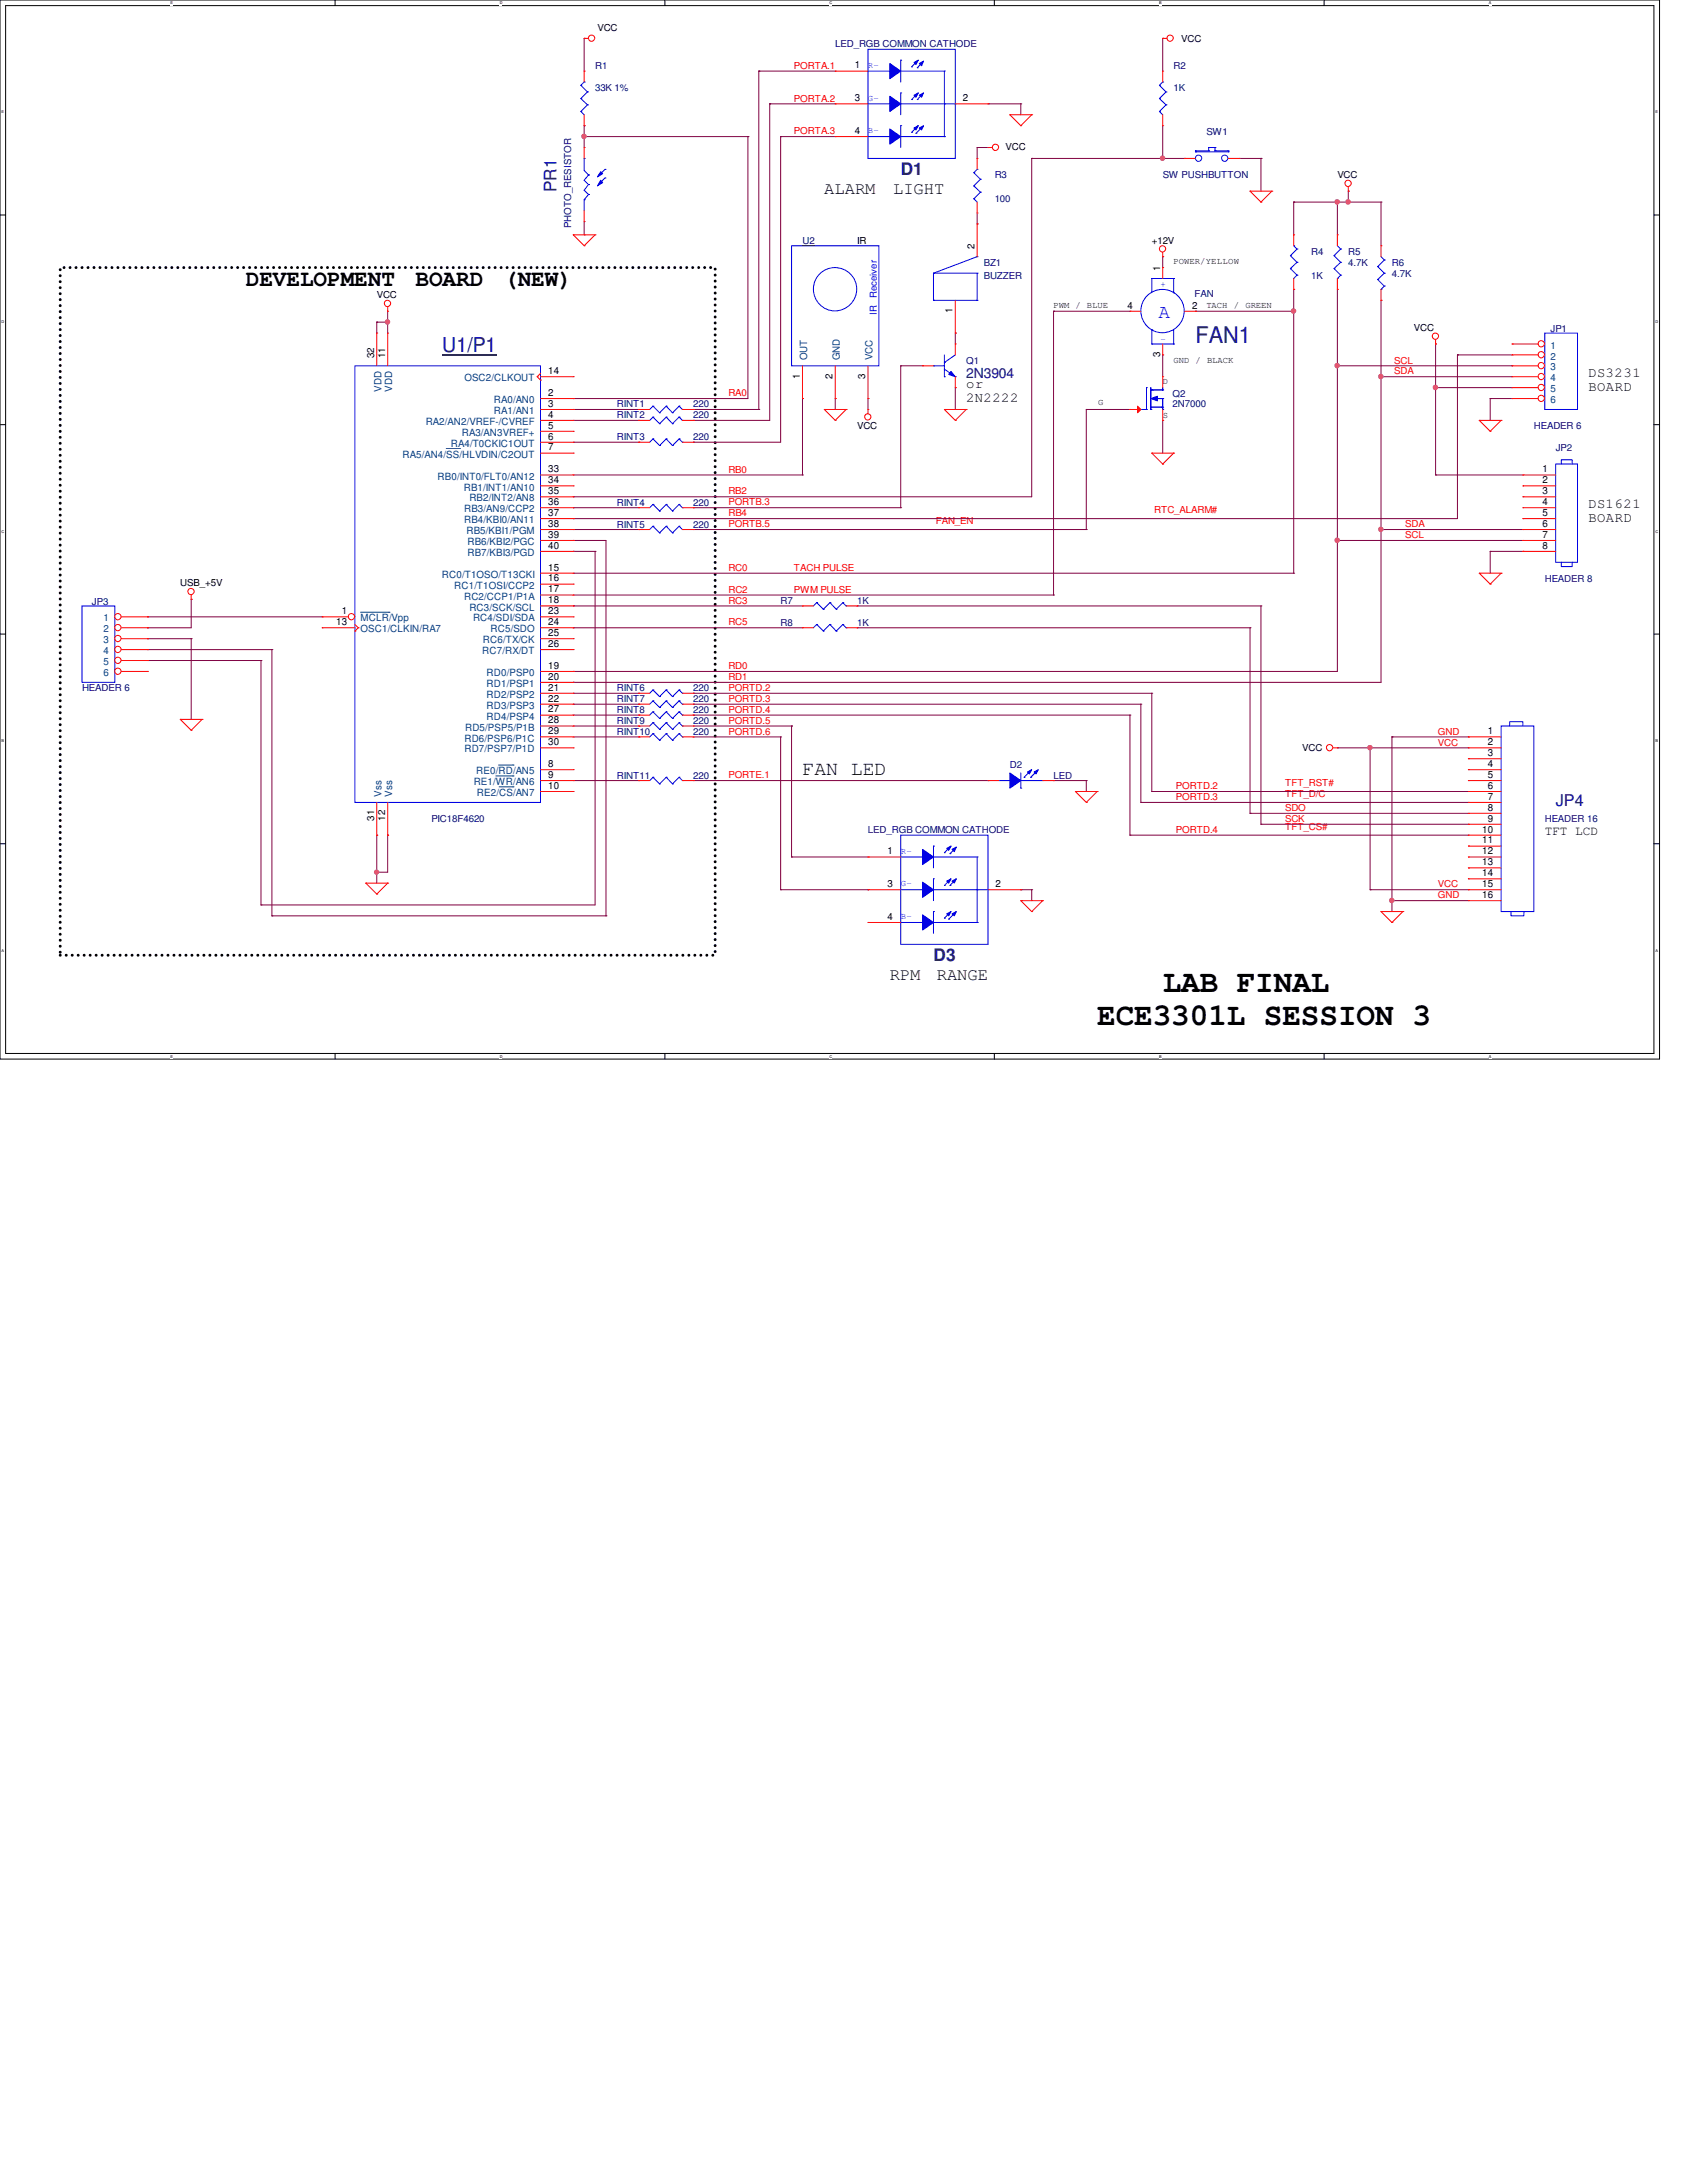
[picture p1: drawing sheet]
<svg xmlns="http://www.w3.org/2000/svg" width="216mm" height="279mm" viewBox="0 0 216 279" stroke-linecap="round" stroke-linejoin="round" font-family="sans-serif">
<defs><g id="words">
<g font-size="4">
<text x="140.4" y="131.2">ECE3301L SESSION 3</text>
<text x="148.8" y="127">LAB FINAL</text>
</g>
<g font-size="2.9">
<text x="31.5" y="36.7">DEVELOPMENT</text>
<text x="53.2" y="36.7">BOARD</text>
<text x="64.5" y="36.7">(NEW)</text>
</g>
<text font-size="2.9" fill="#000080" x="153" y="43.9">FAN1</text>
<text font-size="2.6" fill="#000080" x="56.6" y="45">U1/P1</text>
<text font-size="2.5" fill="#00f" x="148.3" y="40.7">A</text>
<text font-size="2.5" x="102.7" y="99.2">FAN LED</text>
<g font-size="2.2" fill="#000080">
<text x="115.3" y="22.4">D1</text>
<text x="71.2" y="24.6" transform="rotate(-90 71.2 24.6)">PR1</text>
<text x="119.5" y="122.9">D3</text>
</g>
<g font-size="2.2">
<text x="105.5" y="24.9">ALARM</text>
<text x="114.3" y="24.9">LIGHT</text>
<text x="113.9" y="125.5">RPM</text>
<text x="119.9" y="125.5">RANGE</text>
</g>
<text font-size="2.1" fill="#000080" x="199.1" y="103.2">JP4</text>
<g font-size="1.8">
<text x="123.7" y="49.6">or</text>
<text x="123.7" y="51.4">2N2222</text>
<text x="203.3" y="48.2">DS3231</text>
<text x="203.3" y="50">BOARD</text>
<text x="203.3" y="65">DS1621</text>
<text x="203.3" y="66.8">BOARD</text>
</g>
<text font-size="1.8" fill="#000080" x="123.7" y="48.4">2N3904</text>
<text font-size="1.7" x="197.7" y="106.8">TFT LCD</text>
<g font-size="1.3">
<text x="109.4" y="8.8">1</text>
<text x="109.4" y="13">3</text>
<text x="109.4" y="17.1">4</text>
<text x="123.2" y="13">2</text>
<text x="124.7" y="31.9" transform="rotate(-90 124.7 31.9)">2</text>
<text x="148.5" y="34.7" transform="rotate(-90 148.5 34.7)">1</text>
<text x="121.9" y="40.1" transform="rotate(-90 121.9 40.1)">1</text>
<text x="144.3" y="39.5">4</text>
<text x="152.6" y="39.5">2</text>
<text x="47.9" y="45.8" transform="rotate(-90 47.9 45.8)">32</text>
<text x="49.3" y="45.8" transform="rotate(-90 49.3 45.8)">11</text>
<text x="70.1" y="47.9">14</text>
<text x="148.5" y="45.7" transform="rotate(-90 148.5 45.7)">3</text>
<text x="70.1" y="50.7">2</text>
<text x="70.1" y="52.1">3</text>
<text x="70.1" y="53.5">4</text>
<text x="102.4" y="48.5" transform="rotate(-90 102.4 48.5)">1</text>
<text x="106.6" y="48.5" transform="rotate(-90 106.6 48.5)">2</text>
<text x="110.7" y="48.5" transform="rotate(-90 110.7 48.5)">3</text>
<text x="70.1" y="54.9">5</text>
<text x="70.1" y="56.3">6</text>
<text x="70.1" y="57.7">7</text>
<text x="70.1" y="60.5">33</text>
<text x="70.1" y="61.8">34</text>
<text x="70.1" y="63.2">35</text>
<text x="70.1" y="64.6">36</text>
<text x="197.4" y="60.5">1</text>
<text x="197.4" y="61.8">2</text>
<text x="197.4" y="63.2">3</text>
<text x="197.4" y="64.6">4</text>
<text x="70.1" y="66">37</text>
<text x="70.1" y="67.4">38</text>
<text x="70.1" y="68.8">39</text>
<text x="70.1" y="70.2">40</text>
<text x="197.4" y="66">5</text>
<text x="197.4" y="67.4">6</text>
<text x="197.4" y="68.8">7</text>
<text x="197.4" y="70.2">8</text>
<text x="70.1" y="77.2">18</text>
<text x="70.1" y="75.8">17</text>
<text x="70.1" y="74.4">16</text>
<text x="70.1" y="73">15</text>
<text x="43" y="80">13</text>
<text x="43.7" y="78.6">1</text>
<text x="70.1" y="82.8">26</text>
<text x="70.1" y="81.4">25</text>
<text x="70.1" y="80">24</text>
<text x="70.1" y="78.6">23</text>
<text x="70.1" y="85.6">19</text>
<text x="70.1" y="87">20</text>
<text x="70.1" y="88.4">21</text>
<text x="70.1" y="89.8">22</text>
<text x="70.1" y="91.2">27</text>
<text x="70.1" y="92.6">28</text>
<text x="70.1" y="94">29</text>
<text x="70.1" y="95.4">30</text>
<text x="190.4" y="94">1</text>
<text x="190.4" y="95.4">2</text>
<text x="70.1" y="98.2">8</text>
<text x="70.1" y="99.6">9</text>
<text x="70.1" y="101">10</text>
<text x="190.4" y="96.8">3</text>
<text x="190.4" y="98.2">4</text>
<text x="190.4" y="99.6">5</text>
<text x="190.4" y="101">6</text>
<text x="47.9" y="105" transform="rotate(-90 47.9 105)">31</text>
<text x="49.3" y="105" transform="rotate(-90 49.3 105)">12</text>
<text x="189.7" y="106.6">10</text>
<text x="189.7" y="108">11</text>
<text x="190.4" y="102.4">7</text>
<text x="190.4" y="103.8">8</text>
<text x="190.4" y="105.2">9</text>
<text x="113.6" y="109.3">1</text>
<text x="113.6" y="113.5">3</text>
<text x="127.4" y="113.5">2</text>
<text x="189.7" y="109.3">12</text>
<text x="189.7" y="110.7">13</text>
<text x="189.7" y="112.1">14</text>
<text x="189.7" y="113.5">15</text>
<text x="113.6" y="117.7">4</text>
<text x="189.7" y="114.9">16</text>
</g>
<g font-size="1.3" fill="#004080">
<text x="103.3" y="46.1" transform="rotate(-90 103.3 46.1)">OUT</text>
<text x="107.5" y="46.1" transform="rotate(-90 107.5 46.1)">GND</text>
<text x="111.7" y="46.1" transform="rotate(-90 111.7 46.1)">VCC</text>
<text x="198.4" y="44.6">1</text>
<text x="198.4" y="46">2</text>
<text x="198.4" y="47.4">3</text>
<text x="48.8" y="50.2" transform="rotate(-90 48.8 50.2)">VDD</text>
<text x="50.2" y="50.2" transform="rotate(-90 50.2 50.2)">VDD</text>
<text x="59.4" y="48.8">OSC2/CLKOUT</text>
<text x="63.2" y="51.6">RA0/AN0</text>
<text x="63.2" y="53">RA1/AN1</text>
<text x="198.4" y="48.8">4</text>
<text x="198.4" y="50.2">5</text>
<text x="198.4" y="51.6">6</text>
<text x="51.5" y="58.6">RA5/AN4/SS/HLVDIN/C2OUT</text>
<text x="54.5" y="54.4">RA2/AN2/VREF-/CVREF</text>
<text x="57.7" y="57.2">RA4/T0CKIC1OUT</text>
<text x="59.1" y="55.8">RA3/AN3VREF+</text>
<text x="56" y="61.4">RB0/INT0/FLT0/AN12</text>
<text x="59.4" y="62.8">RB1/INT1/AN10</text>
<text x="59.4" y="65.6">RB3/AN9/CCP2</text>
<text x="60.1" y="64.2">RB2/INT2/AN8</text>
<text x="59.4" y="67">RB4/KBI0/AN11</text>
<text x="59.7" y="68.4">RB5/KBI1/PGM</text>
<text x="59.8" y="69.8">RB6/KBI2/PGC</text>
<text x="59.8" y="71.2">RB7/KBI3/PGD</text>
<text x="56.6" y="74">RC0/T1OSO/T13CKI</text>
<text x="58.1" y="75.4">RC1/T1OSI/CCP2</text>
<text x="59.4" y="76.8">RC2/CCP1/P1A</text>
<text x="13.3" y="79.5">1</text>
<text x="13.3" y="80.9">2</text>
<text x="13.3" y="82.3">3</text>
<text x="13.3" y="83.7">4</text>
<text x="46.1" y="79.5">MCLR/Vpp</text>
<text x="46.1" y="80.9">OSC1/CLKIN/RA7</text>
<text x="60.1" y="78.1">RC3/SCK/SCL</text>
<text x="60.5" y="79.5">RC4/SDI/SDA</text>
<text x="61.7" y="83.7">RC7/RX/DT</text>
<text x="61.8" y="82.3">RC6/TX/CK</text>
<text x="62.8" y="80.9">RC5/SDO</text>
<text x="13.3" y="85.1">5</text>
<text x="13.3" y="86.5">6</text>
<text x="62.3" y="86.5">RD0/PSP0</text>
<text x="62.3" y="87.9">RD1/PSP1</text>
<text x="62.3" y="89.3">RD2/PSP2</text>
<text x="59.4" y="94.9">RD6/PSP6/P1C</text>
<text x="59.5" y="93.5">RD5/PSP5/P1B</text>
<text x="62.3" y="90.7">RD3/PSP3</text>
<text x="62.3" y="92.1">RD4/PSP4</text>
<text x="48.8" y="102" transform="rotate(-90 48.8 102)">Vss</text>
<text x="50.2" y="102" transform="rotate(-90 50.2 102)">Vss</text>
<text x="59.4" y="96.3">RD7/PSP7/P1D</text>
<text x="60.6" y="100.5">RE1/WR/AN6</text>
<text x="61" y="99.1">RE0/RD/AN5</text>
<text x="61" y="101.9">RE2/CS/AN7</text>
</g>
<g font-size="1.2">
<text x="76.5" y="4">VCC</text>
<text x="151.2" y="5.4">VCC</text>
<text x="128.7" y="19.2">VCC</text>
<text x="171.2" y="22.8">VCC</text>
<text x="109.7" y="31.2">IR</text>
<text x="147.4" y="31.2">+12V</text>
<text x="48.2" y="38.2">VCC</text>
<text x="180.9" y="42.4">VCC</text>
<text x="109.7" y="54.9">VCC</text>
<text x="23.1" y="75.1">USB_+5V</text>
<text x="166.7" y="96.2">VCC</text>
</g>
<g font-size="1.2" fill="#000080">
<text x="76.2" y="8.8">R1</text>
<text x="76.2" y="11.6">33K 1%</text>
<text x="106.9" y="6.1">LED_RGB COMMON CATHODE</text>
<text x="150.2" y="8.8">R2</text>
<text x="150.2" y="11.6">1K</text>
<text x="154.4" y="17.2">SW1</text>
<text x="127.3" y="22.8">R3</text>
<text x="148.8" y="22.8">SW PUSHBUTTON</text>
<text x="73.1" y="29.2" transform="rotate(-90 73.1 29.2)">PHOTO_RESISTOR</text>
<text x="127.3" y="25.9">100</text>
<text x="102.7" y="31.2">U2</text>
<text x="125.9" y="34">BZ1</text>
<text x="125.9" y="35.7">BUZZER</text>
<text x="167.8" y="32.6">R4</text>
<text x="167.8" y="35.7">1K</text>
<text x="172.6" y="32.6">R5</text>
<text x="172.6" y="34">4.7K</text>
<text x="178.1" y="34">R6</text>
<text x="178.1" y="35.4">4.7K</text>
<text x="152.9" y="38.1">FAN</text>
<text x="123.7" y="46.6">Q1</text>
<text x="198.4" y="42.5">JP1</text>
<text x="79" y="53.6">RINT2</text>
<text x="79" y="52.2">RINT1</text>
<text x="88.7" y="53.6">220</text>
<text x="88.7" y="52.2">220</text>
<text x="150.1" y="50.8">Q2</text>
<text x="150.1" y="52">2N7000</text>
<text x="79" y="56.3">RINT3</text>
<text x="88.7" y="56.3">220</text>
<text x="196.3" y="54.9">HEADER 6</text>
<text x="199.1" y="57.7">JP2</text>
<text x="79" y="64.7">RINT4</text>
<text x="88.7" y="64.7">220</text>
<text x="79" y="67.5">RINT5</text>
<text x="88.7" y="67.5">220</text>
<text x="11.8" y="77.4">JP3</text>
<text x="99.9" y="77.3">R7</text>
<text x="109.7" y="77.3">1K</text>
<text x="197.7" y="74.5">HEADER 8</text>
<text x="99.9" y="80.1">R8</text>
<text x="109.7" y="80.1">1K</text>
<text x="10.5" y="88.5">HEADER 6</text>
<text x="79" y="89.9">RINT7</text>
<text x="79" y="88.5">RINT6</text>
<text x="88.7" y="89.9">220</text>
<text x="88.7" y="88.5">220</text>
<text x="79" y="91.3">RINT8</text>
<text x="79" y="92.7">RINT9</text>
<text x="79" y="94.1">RINT10</text>
<text x="88.7" y="91.3">220</text>
<text x="88.7" y="92.7">220</text>
<text x="88.7" y="94.1">220</text>
<text x="79" y="99.7">RINT11</text>
<text x="88.7" y="99.7">220</text>
<text x="129.2" y="98.3">D2</text>
<text x="134.8" y="99.7">LED</text>
<text x="55.2" y="105.2">PIC18F4620</text>
<text x="111.1" y="106.6">LED_RGB COMMON CATHODE</text>
<text x="197.7" y="105.2">HEADER 16</text>
</g>
<g font-size="1.2" fill="#f00">
<text x="101.6" y="8.8">PORTA.1</text>
<text x="101.6" y="13">PORTA.2</text>
<text x="101.6" y="17.2">PORTA.3</text>
<text x="178.4" y="47.9">SDA</text>
<text x="178.4" y="46.5">SCL</text>
<text x="93.2" y="50.7">RA0</text>
<text x="93.2" y="64.7">PORTB.3</text>
<text x="93.2" y="60.5">RB0</text>
<text x="93.2" y="63.3">RB2</text>
<text x="147.7" y="65.7">RTC_ALARM#</text>
<text x="93.2" y="67.5">PORTB.5</text>
<text x="93.2" y="66.1">RB4</text>
<text x="119.8" y="67.1">FAN_EN</text>
<text x="179.8" y="68.9">SCL</text>
<text x="179.8" y="67.5">SDA</text>
<text x="93.2" y="77.3">RC3</text>
<text x="93.2" y="73.1">RC0</text>
<text x="93.2" y="75.9">RC2</text>
<text x="101.6" y="73.1">TACH PULSE</text>
<text x="101.6" y="75.9">PWM PULSE</text>
<text x="93.2" y="80.1">RC5</text>
<text x="93.2" y="88.4">PORTD.2</text>
<text x="93.2" y="89.8">PORTD.3</text>
<text x="93.2" y="85.6">RD0</text>
<text x="93.2" y="87">RD1</text>
<text x="93.2" y="91.2">PORTD.4</text>
<text x="93.2" y="92.6">PORTD.5</text>
<text x="93.2" y="94">PORTD.6</text>
<text x="184" y="95.4">VCC</text>
<text x="184" y="94">GND</text>
<text x="93.2" y="99.6">PORTE.1</text>
<text x="150.5" y="101">PORTD.2</text>
<text x="164.5" y="102">TFT_D/C</text>
<text x="164.5" y="100.6">TFT_RST#</text>
<text x="150.5" y="102.4">PORTD.3</text>
<text x="150.5" y="106.6">PORTD.4</text>
<text x="164.5" y="106.2">TFT_CS#</text>
<text x="164.5" y="103.8">SDO</text>
<text x="164.5" y="105.2">SCK</text>
<text x="184" y="113.6">VCC</text>
<text x="184" y="115">GND</text>
</g>
<g font-size="1.2" fill="#00f">
<text x="112.2" y="40.3" transform="rotate(-90 112.2 40.3)">IR</text>
<text x="112.2" y="38.1" transform="rotate(-90 112.2 38.1)">Receiver</text>
</g>
<g font-size="1.1" fill="#00f">
<text x="111.1" y="8.7">R-</text>
<text x="111.1" y="12.9">G-</text>
<text x="111.1" y="17.1">B-</text>
<text x="148.5" y="36.7">+</text>
<text x="148.5" y="43.7">-</text>
<text x="115.3" y="109.3">R-</text>
<text x="115.3" y="113.5">G-</text>
<text x="115.3" y="117.6">B-</text>
</g>
<g font-size="1.1">
<text x="150.2" y="33.8">POWER/YELLOW</text>
<text x="134.8" y="39.4">PWM / BLUE</text>
<text x="154.4" y="39.4">TACH / GREEN</text>
<text x="150.2" y="46.4">GND / BLACK</text>
<text x="140.5" y="51.9">G</text>
<text x="148.8" y="49.2">D</text>
<text x="148.8" y="53.5">S</text>
</g>
<g font-size=".5">
<text x="21.8" y=".6">E</text>
<text x="64" y=".6">D</text>
<text x="106.2" y=".6">C</text>
<text x="148.3" y=".6">B</text>
<text x="190.5" y=".6">A</text>
<text x=".2" y="14.5">E</text>
<text x="211.9" y="14.5">E</text>
<text x=".2" y="41.3">D</text>
<text x="211.9" y="41.3">D</text>
<text x=".2" y="68.2">C</text>
<text x="211.9" y="68.2">C</text>
<text x=".2" y="95">B</text>
<text x="211.9" y="95">B</text>
<text x=".2" y="121.8">A</text>
<text x="211.9" y="121.8">A</text>
<text x="21.8" y="135.4">E</text>
<text x="64" y="135.4">D</text>
<text x="106.2" y="135.4">C</text>
<text x="148.3" y="135.4">B</text>
<text x="190.5" y="135.4">A</text>
</g>
</g></defs>
<path d="M0 0h212.4v135.6h-212.4zM.7 .7h211v134.1h-211z" fill="none" stroke="#000" stroke-width=".13"/>
<g fill="#fff">
<path d="M21.8 .1h.3v.6h-.3z"/>
<path d="M21.8 135h.3v.5h-.3z"/>
</g>
<path d="M42.9 0v.7M42.9 134.8v.8" fill="none" stroke="#000" stroke-width=".13"/>
<g fill="#fff">
<path d="M64 .1h.3v.6h-.3z"/>
<path d="M64 135h.3v.5h-.3z"/>
</g>
<path d="M85.1 0v.7M85.1 134.8v.8" fill="none" stroke="#000" stroke-width=".13"/>
<g fill="#fff">
<path d="M106.2 .1h.3v.6h-.3z"/>
<path d="M106.2 135h.3v.5h-.3z"/>
</g>
<path d="M127.3 0v.7M127.3 134.8v.8" fill="none" stroke="#000" stroke-width=".13"/>
<g fill="#fff">
<path d="M148.3 .1h.3v.6h-.3z"/>
<path d="M148.3 135h.3v.5h-.3z"/>
</g>
<path d="M169.5 0v.7M169.5 134.8v.8" fill="none" stroke="#000" stroke-width=".13"/>
<g fill="#fff">
<path d="M190.5 .1h.3v.6h-.3z"/>
<path d="M190.5 135h.3v.5h-.3z"/>
<path d="M.2 14.1h.3v.5h-.3z"/>
<path d="M211.9 14.1h.3v.5h-.3z"/>
<path d="M.2 40.9h.3v.5h-.3z"/>
<path d="M211.9 40.9h.3v.5h-.3z"/>
</g>
<path d="M0 27.5h.7M211.7 27.5h.7" fill="none" stroke="#000" stroke-width=".13"/>
<g fill="#fff">
<path d="M.2 67.7h.3v.6h-.3z"/>
<path d="M211.9 67.7h.3v.6h-.3z"/>
</g>
<path d="M0 54.4h.7M211.7 54.4h.7" fill="none" stroke="#000" stroke-width=".13"/>
<g fill="#fff">
<path d="M.2 94.5h.3v.6h-.3z"/>
<path d="M211.9 94.5h.3v.6h-.3z"/>
</g>
<path d="M0 81.2h.7M211.7 81.2h.7" fill="none" stroke="#000" stroke-width=".13"/>
<g fill="#fff">
<path d="M.2 121.4h.3v.5h-.3z"/>
<path d="M211.9 121.4h.3v.5h-.3z"/>
</g>
<path d="M0 108h.7M211.7 108h.7" fill="none" stroke="#000" stroke-width=".13"/>
<path d="M7.7 34.2h83.8v88.1h-83.8z" fill="none" stroke="#000" stroke-width=".38" stroke-dasharray="0 .8"/>
<path d="M171.2 46.8h.1M171.2 46.8v22.4M190.7 70.6h.1M190.7 70.6h4.2M190.7 70.6v2.8M194.9 70.6h.1" fill="none" stroke="#800040" stroke-width=".13"/>
<circle cx="171.1" cy="69.1" r=".29" fill="#f0f"/>
<circle cx="171.1" cy="69.1" r=".29" fill="none" stroke="#f0f" stroke-width=".13"/>
<circle cx="171.1" cy="46.8" r=".29" fill="#f0f"/>
<circle cx="171.1" cy="46.8" r=".29" fill="none" stroke="#f0f" stroke-width=".13"/>
<path d="M176.7 48.2h.1M176.7 48.2v19.6M176.7 48.2h16.8M190.7 51h.1M190.7 51v2.8M190.7 51h2.8M171.2 69.2h.1M171.2 69.2h23.7" fill="none" stroke="#800040" stroke-width=".13"/>
<circle cx="176.7" cy="48.2" r=".29" fill="#f0f"/>
<circle cx="176.7" cy="48.2" r=".29" fill="none" stroke="#f0f" stroke-width=".13"/>
<path d="M183.7 49.6h.1M183.7 49.6h9.8" fill="none" stroke="#800040" stroke-width=".13"/>
<circle cx="183.7" cy="49.6" r=".29" fill="#f0f"/>
<circle cx="183.7" cy="49.6" r=".29" fill="none" stroke="#f0f" stroke-width=".13"/>
<g fill="none" stroke="#800040" stroke-width=".13">
<path d="M49.6 39.8v1.4M171.2 25.9h.1M171.2 37h.1M171.2 25.9v4.2M171.2 37v9.8M171.2 25.9h1.4M176.7 25.9h.1M176.7 38.4h.1M176.7 25.9v5.6M176.7 38.4v9.8M49.6 41.2h.1M102.7 51h.1"/>
<path d="M102.7 51v9.8M106.9 51h.1M106.9 51v1.4M111.1 51h.1M111.1 51v1.4M171.2 46.8h.1M171.2 46.8h22.3M183.7 49.6h.1M183.7 44h.1M183.7 44v16.8M176.7 67.8h.1M176.7 67.8h18.2"/>
<path d="M183.7 60.8h.1M183.7 60.8h11.2"/>
</g>
<circle cx="49.6" cy="41.2" r=".29" fill="#f0f"/>
<circle cx="49.6" cy="41.2" r=".29" fill="none" stroke="#f0f" stroke-width=".13"/>
<g fill="none" stroke="#800040" stroke-width=".13">
<path d="M130.6 13.3h.1M130.6 13.3v1.4M73.4 77.6h.1M73.4 77.6h29.3M73.4 80.3h.1M73.4 80.3h29.3M88.7 99.9h37.7M126.4 99.9h.1M171.2 95.7h.1M171.2 95.7h16.7M175.3 95.7h.1M175.3 95.7v18.2"/>
<path d="M144.6 106.9h.1M144.6 106.9h43.3M146 102.7h.1M146 102.7h41.9M147.4 101.3h.1M147.4 101.3h40.5M175.3 113.9h.1M175.3 113.9h12.6M178.1 115.3h.1M178.1 115.3h9.8"/>
</g>
<circle cx="175.3" cy="95.7" r=".29" fill="#f0f"/>
<circle cx="175.3" cy="95.7" r=".29" fill="none" stroke="#f0f" stroke-width=".13"/>
<path d="M178.1 94.3h.1M178.1 94.3h9.8M178.1 94.3v21" fill="none" stroke="#800040" stroke-width=".13"/>
<circle cx="178.1" cy="115.2" r=".29" fill="#f0f"/>
<circle cx="178.1" cy="115.2" r=".29" fill="none" stroke="#f0f" stroke-width=".13"/>
<g fill="none" stroke="#800040" stroke-width=".13">
<path d="M97.1 9.1h.1M97.1 9.1v43.3M98.5 13.3h.1M98.5 13.3h8.4M98.5 13.3v40.5h-9.8M99.9 17.5h.1M99.9 17.5v39.1h-11.2M99.9 17.5h7M126.4 13.3h.1M126.4 13.3h4.2M73.4 52.4h.1M73.4 52.4h8.3"/>
<path d="M73.4 53.8h8.3M73.4 56.6h8.3M81.7 53.8h.1M81.7 56.6h.1M88.7 53.8h.1M88.7 56.6h.1M88.7 52.4h8.4M97.1 52.4h.1M115.3 46.8h.1M115.3 46.8h2.8M109.7 77.6h.1M109.7 77.6h51.7"/>
<path d="M161.4 77.6h.1M161.4 77.6v27.9M171.2 69.2h.1M171.2 69.2v16.7h-97.8M176.7 67.8h.1M176.7 67.8v19.5M73.4 85.9h.1M73.4 88.7h8.3M73.4 90.1h8.3M73.4 91.5h8.3M73.4 99.9h8.3M81.7 88.7h.1"/>
<path d="M81.7 90.1h.1M81.7 91.5h.1M81.7 99.9h.1M88.7 88.7h.1M88.7 90.1h.1M88.7 91.5h.1M88.7 88.7h58.7M88.7 90.1h57.3M88.7 91.5h55.9M109.7 80.3h.1M109.7 80.3h50.3M134.8 99.9h.1"/>
<path d="M134.8 99.9h4.2M139 99.9h.1M139 99.9v1.4M144.6 91.5h.1M144.6 91.5v15.4M146 90.1h.1M146 90.1v12.6M147.4 88.7h.1M147.4 88.7v12.6M160 80.3h.1M160 80.3v23.8M160 104.1h.1"/>
<path d="M160 104.1h27.9M161.4 105.5h.1M161.4 105.5h26.5M178.1 115.3h.1M178.1 115.3v1.4"/>
</g>
<circle cx="176.7" cy="67.7" r=".29" fill="#f0f"/>
<circle cx="176.7" cy="67.7" r=".29" fill="none" stroke="#f0f" stroke-width=".13"/>
<g fill="none" stroke="#800040" stroke-width=".13">
<path d="M97.1 9.1h.1M97.1 9.1h9.8M125.1 18.9h.1M125.1 18.9v1.4M125.1 18.9h1.3M126.4 18.9h.1M148.8 32.9h.1M148.8 32.9v1.3M153 39.8h.1M153 39.8h12.6M165.6 39.8h.1M165.6 39.8v33.6"/>
<path d="M115.3 46.8v18.2M122.3 42.6h.1M122.3 49.6h.1M122.3 42.6v1.4M122.3 49.6v2.8M148.8 45.4h.1M148.8 45.4v2.8M88.7 65h.1M88.7 65h26.6M115.3 65h.1M73.4 87.3h.1M73.4 87.3h103.3"/>
</g>
<circle cx="165.5" cy="39.8" r=".29" fill="#f0f"/>
<circle cx="165.5" cy="39.8" r=".29" fill="none" stroke="#f0f" stroke-width=".13"/>
<path d="M165.6 37h.1M165.6 25.9h.1M165.6 25.9v4.2M165.6 37v2.8M165.6 25.9h5.6" fill="none" stroke="#800040" stroke-width=".13"/>
<circle cx="171.1" cy="25.8" r=".29" fill="#f0f"/>
<circle cx="171.1" cy="25.8" r=".29" fill="none" stroke="#f0f" stroke-width=".13"/>
<g fill="none" stroke="#800040" stroke-width=".13">
<path d="M125.1 28.7h.1M125.1 27.3v1.4M134.8 39.8h.1M134.8 39.8v36.4M134.8 39.8h9.8M139 52.4h.1M139 52.4h5.6M139 52.4v15.4M18.9 79h.1M18.9 79h22.3M24.5 76.7h.1M24.5 76.7v3.6h-5.6"/>
<path d="M73.4 69.2h.1M73.4 70.6h.1M73.4 76.2h61.4M73.4 73.4h92.2M73.4 67.8h8.3M73.4 69.2h4.2v48M73.4 70.6h2.8M76.2 70.6h.1M76.2 70.6v45.2M81.7 67.8h.1M88.7 67.8h50.3M134.8 76.2h.1"/>
<path d="M139 67.8h.1M165.6 73.4h.1M18.9 83.1h.1M18.9 80.3h.1M18.9 83.1h15.9M24.5 81.7h.1M24.5 81.7v10.4M33.4 84.5h.1M33.4 84.5v31.3M34.8 83.1h.1M34.8 83.1v34.1M73.4 92.9h8.3"/>
<path d="M73.4 94.3h8.3M81.7 92.9h.1M81.7 94.3h.1M88.7 92.9h12.6M88.7 94.3h11.2M99.9 94.3h.1M99.9 94.3v19.6M101.3 92.9h.1M101.3 92.9v16.8M48.2 106.9h.1M48.2 111.6h.1M48.2 106.9v6.1"/>
<path d="M48.2 111.6h1.4M77.6 117.2h.1M99.9 113.9h.1M99.9 113.9h11.2M101.3 109.7h.1M101.3 109.7h9.8M111.1 113.9h.1M130.6 113.9h.1M130.6 113.9h1.4M132 113.9h.1M132 113.9v1.4"/>
</g>
<circle cx="48.2" cy="111.6" r=".27" fill="#f0f"/>
<circle cx="48.2" cy="111.6" r=".27" fill="none" stroke="#f0f" stroke-width=".13"/>
<g fill="none" stroke="#800040" stroke-width=".13">
<path d="M74.8 17.5h20.9M95.7 17.5h.1M172.6 24.5h.1M172.6 24.5v1.4M48.2 41.2h.1M48.2 41.2v1.4M48.2 41.2h1.4M49.6 41.2h.1M49.6 41.2v1.4M148.8 53.8h.1M148.8 53.8v4.2M73.4 65h.1"/>
<path d="M73.4 65h8.3M73.4 60.8h29.3M102.7 60.8h.1M18.9 84.5h.1M18.9 81.7h.1M18.9 84.5h14.5M18.9 81.7h5.6M33.4 115.8h.1M33.4 115.8h42.8M34.8 117.2h.1M34.8 117.2h42.8M49.6 106.9h.1"/>
<path d="M49.6 106.9v4.7"/>
</g>
<circle cx="74.7" cy="17.5" r=".29" fill="#f0f"/>
<circle cx="74.7" cy="17.5" r=".29" fill="none" stroke="#f0f" stroke-width=".13"/>
<g fill="none" stroke="#800040" stroke-width=".13">
<path d="M74.8 16.1h.1M74.8 4.9h.1M74.8 17.5h.1M74.8 4.9v4.2M74.8 16.1v2.8M95.7 17.5h.1M95.7 17.5v33.5h-22.3M74.8 30.1h.1M74.8 28.4v1.7M172.6 25.9h.1M172.6 25.9h4.1M73.4 51h.1"/>
<path d="M73.4 66.4h.1M73.4 66.4h113.1"/>
</g>
<circle cx="172.5" cy="25.8" r=".29" fill="#f0f"/>
<circle cx="172.5" cy="25.8" r=".29" fill="none" stroke="#f0f" stroke-width=".13"/>
<path d="M132 20.3h.1M132 20.3h16.8M186.5 45.4h.1M186.5 45.4h7M186.5 45.4v21" fill="none" stroke="#800040" stroke-width=".13"/>
<circle cx="148.8" cy="20.3" r=".29" fill="#f0f"/>
<circle cx="148.8" cy="20.3" r=".29" fill="none" stroke="#f0f" stroke-width=".13"/>
<path d="M148.8 4.9h.1M148.8 4.9v4.2M148.8 16.1v4.2M132 20.3h.1M132 20.3v43.3h-58.6M148.8 20.3h.1M148.8 20.3h2.8M151.6 20.3h.1M158.6 20.3h2.8M161.4 20.3h.1M161.4 20.3v4.2M73.4 63.6h.1" fill="none" stroke="#800040" stroke-width=".13"/>
<g fill="none" stroke="#f00" stroke-width=".13">
<path d="M74.8 4.9h.1M74.8 4.9h.5M126.4 18.9h.1M126.4 18.9h.6M129.2 14.7h.1M129.2 14.7h2.8M129.2 14.7l1.4 1.4M130.6 16.1h.1M132 14.7h.1M132 14.7l-1.4 1.4M148.8 4.9h.1M148.8 4.9h.6"/>
<path d="M49.6 39.8h.1M49.6 39.3v.5M73.4 30.1h.1M73.4 30.1h2.8M73.4 30.1l1.4 1.4M74.8 31.5h.1M76.2 30.1h.1M76.2 30.1l-1.4 1.4M148.8 32.9h.1M148.8 32.3v.6M160 24.5h.1M160 24.5h2.8"/>
<path d="M160 24.5l1.4 1.4M161.4 25.9h.1M162.8 24.5h.1M162.8 24.5l-1.4 1.4M172.6 24.5h.1M172.6 23.9v.6M105.5 52.4h.1M105.5 52.4h2.8M105.5 52.4l1.4 1.4M106.9 53.8h.1M108.3 52.4h.1M108.3 52.4l-1.4 1.4"/>
<path d="M111.1 52.4h.1M111.1 52.4v.6M120.9 52.4h.1M120.9 52.4h2.8M120.9 52.4l1.4 1.4M122.3 53.8h.1M123.7 52.4h.1M123.7 52.4l-1.4 1.4M147.4 58h.1M147.4 58h2.8M147.4 58l1.4 1.4M148.8 59.4h.1"/>
<path d="M150.2 58h.1M150.2 58l-1.4 1.4M183.7 44h.1M183.7 43.5v.5M189.3 53.8h.1M189.3 53.8h2.8M189.3 53.8l1.4 1.4M190.7 55.2h.1M192.1 53.8h.1M192.1 53.8l-1.4 1.4M24.5 76.7h.1M24.5 76.2v.5"/>
<path d="M189.3 73.4h.1M189.3 73.4h2.8M189.3 73.4l1.4 1.4M190.7 74.8h.1M192.1 73.4h.1M192.1 73.4l-1.4 1.4M23.1 92.1h.1M23.1 92.1h2.8M23.1 92.1l1.4 1.4M24.5 93.5h.1M25.9 92.1h.1M25.9 92.1l-1.4 1.4"/>
<path d="M170.6 95.7h.6M171.2 95.7h.1M46.8 113h.1M46.8 113h2.8M46.8 113l1.4 1.4M48.2 114.4h.1M49.6 113h.1M49.6 113l-1.4 1.4M130.6 115.3h.1M130.6 115.3h2.8M130.6 115.3l1.4 1.4M132 116.7h.1"/>
<path d="M133.4 115.3h.1M133.4 115.3l-1.4 1.4M137.6 101.3h.1M137.6 101.3h2.8M137.6 101.3l1.4 1.4M139 102.7h.1M140.4 101.3h.1M140.4 101.3l-1.4 1.4M176.7 116.7h.1M176.7 116.7h2.8M176.7 116.7l1.4 1.4M178.1 118.1h.1"/>
<path d="M179.5 116.7h.1M179.5 116.7l-1.4 1.4"/>
<circle cx="75.7" cy="4.9" r=".4"/>
<circle cx="127.4" cy="18.9" r=".4"/>
<circle cx="149.8" cy="4.9" r=".4"/>
<circle cx="49.6" cy="38.8" r=".4"/>
<circle cx="148.8" cy="31.9" r=".4"/>
<circle cx="172.5" cy="23.5" r=".4"/>
<circle cx="111.1" cy="53.4" r=".4"/>
<circle cx="183.7" cy="43" r=".4"/>
<circle cx="24.4" cy="75.7" r=".4"/>
<circle cx="170.2" cy="95.7" r=".4"/>
</g>
<path d="M118.1 108.7l1.4 1-1.4 1z" fill-rule="evenodd" fill="#00f"/>
<path d="M118.1 108.7l1.4 1-1.4 1z" fill="none" stroke="#00f" stroke-width=".13"/>
<path d="M121.2 108.6l.5-.3-.3 .5z" fill-rule="evenodd" fill="#00f"/>
<path d="M120.9 109.1h.1M121.2 108.6l.5-.3-.3 .5zM121.7 108.3l-.8 .8" fill="none" stroke="#00f" stroke-width=".13"/>
<path d="M121.8 108.7l.6-.3-.3 .6z" fill-rule="evenodd" fill="#00f"/>
<path d="M115.3 109.7h9.8M119.5 108.3h.1M119.5 108.3v2.8M120.9 117.5h.1M121.7 116.7l-.8 .8M121.8 108.7l.6-.3-.3 .6zM125.1 109.7h.1" fill="none" stroke="#00f" stroke-width=".13"/>
<path d="M118.1 112.9l1.4 1-1.4 1z" fill-rule="evenodd" fill="#00f"/>
<path d="M118.1 112.9l1.4 1-1.4 1z" fill="none" stroke="#00f" stroke-width=".13"/>
<path d="M118.1 117.1l1.4 1-1.4 .9z" fill-rule="evenodd" fill="#00f"/>
<path d="M115.3 113.9h9.8M115.3 118.1h9.8M118.1 117.1l1.4 1-1.4 .9zM121.4 117.6h.1M121.6 113.3h.1M122.3 116.8l-.9 .8M122.4 112.5l-.8 .8M125.1 113.9h.1M125.1 118.1h.1" fill="none" stroke="#00f" stroke-width=".13"/>
<path d="M121.2 112.8l.5-.3-.3 .5z" fill-rule="evenodd" fill="#00f"/>
<path d="M121.2 112.8l.5-.3-.3 .5z" fill="none" stroke="#00f" stroke-width=".13"/>
<path d="M121.8 112.8l.6-.3-.3 .5z" fill-rule="evenodd" fill="#00f"/>
<path d="M121.8 112.8l.6-.3-.3 .5z" fill="none" stroke="#00f" stroke-width=".13"/>
<path d="M121.2 117l.5-.3-.3 .5z" fill-rule="evenodd" fill="#00f"/>
<path d="M121.2 117l.5-.3-.3 .5z" fill="none" stroke="#00f" stroke-width=".13"/>
<path d="M121.8 117l.6-.3-.3 .5z" fill-rule="evenodd" fill="#00f"/>
<g fill="none" stroke="#00f" stroke-width=".13">
<path d="M83.6 56.2h.1M83.6 56.2l-.5 .4M83.6 56.2l.8 .8M84.4 57h.1M85.3 56.2h.1M85.3 56.2l-.9 .8M85.3 56.2l.8 .8M86.1 57h.1M86.9 56.2h.1M86.9 56.2l-.8 .8M86.9 56.2l.4 .4M87.3 56.6h.1"/>
<path d="M10.5 77.6h4.2v9.7h-4.2zM83.6 91.1h.1M83.6 92.5h.1M83.6 89.7h.1M83.6 88.3h.1M83.6 91.1l-.5 .4M83.6 91.1l.8 .8M83.6 92.5l-.5 .4M83.6 92.5l.8 .8M83.6 89.7l-.5 .4M83.6 89.7l.8 .9M83.6 88.3l-.5 .4"/>
<path d="M83.6 88.3l.8 .9M84.4 91.9h.1M84.4 93.3h.1M84.4 90.6h.1M84.4 89.2h.1M85.3 91.1h.1M85.3 92.5h.1M85.3 89.7h.1M85.3 88.3h.1M85.3 91.1l-.9 .8M85.3 91.1l.8 .8M85.3 92.5l-.9 .8"/>
<path d="M85.3 92.5l.8 .8M85.3 89.7l-.9 .9M85.3 89.7l.8 .9M85.3 88.3l-.9 .9M85.3 88.3l.8 .9M86.1 91.9h.1M86.1 93.3h.1M86.1 90.6h.1M86.1 89.2h.1M86.9 91.1h.1M86.9 92.5h.1M86.9 89.7h.1"/>
<path d="M86.9 88.3h.1M86.9 91.1l-.8 .8M86.9 91.1l.4 .4M86.9 92.5l-.8 .8M86.9 92.5l.4 .4M86.9 89.7l-.8 .9M86.9 89.7l.4 .4M86.9 88.3l-.8 .9M86.9 88.3l.4 .4M87.3 91.5h.1M87.3 92.9h.1M87.3 90.1h.1"/>
<path d="M87.3 88.7h.1M115.3 106.9h11.1v14h-11.1zM119.5 112.5h.1M119.5 116.7h.1M119.5 112.5v2.8M119.5 116.7v2.8M120.9 113.3h.1M121.6 109.3h.1M121.7 112.5l-.8 .8M121.8 117l.6-.3-.3 .5zM122.4 108.4l-.8 .9M125.1 118.1h.1"/>
<path d="M125.1 109.7v8.4M125.1 113.9h1.3M126.4 113.9h.1"/>
</g>
<g fill="none" stroke="#f00" stroke-width=".13">
<path d="M81.7 56.6h.1M81.7 56.6h1.4M87.3 56.6h1.4M88.7 56.6h.1M81.7 91.5h.1M81.7 92.9h.1M81.7 90.1h.1M81.7 88.7h.1M81.7 91.5h1.4M81.7 92.9h1.4M81.7 90.1h1.4M81.7 88.7h1.4"/>
<path d="M87.3 91.5h1.4M87.3 92.9h1.4M87.3 90.1h1.4M87.3 88.7h1.4M88.7 91.5h.1M88.7 92.9h.1M88.7 90.1h.1M88.7 88.7h.1M111.1 109.7h.1M111.1 113.9h.1M111.1 118.1h.1M111.1 109.7h4.2"/>
<path d="M111.1 113.9h4.2M111.1 118.1h4.2M126.4 113.9h4.2M130.6 113.9h.1"/>
</g>
<circle cx="15.1" cy="78.9" r=".4" fill="#fff"/>
<g fill="none" stroke="#f00" stroke-width=".13">
<path d="M15.5 79h3.4M18.9 79h.1"/>
<circle cx="15.1" cy="78.9" r=".4"/>
</g>
<circle cx="15.1" cy="80.3" r=".4" fill="#fff"/>
<g fill="none" stroke="#f00" stroke-width=".13">
<path d="M15.5 80.3h3.4M18.9 80.3h.1"/>
<circle cx="15.1" cy="80.3" r=".4"/>
</g>
<circle cx="15.1" cy="81.7" r=".4" fill="#fff"/>
<g fill="none" stroke="#f00" stroke-width=".13">
<path d="M15.5 81.7h3.4M18.9 81.7h.1"/>
<circle cx="15.1" cy="81.7" r=".4"/>
</g>
<circle cx="15.1" cy="83.1" r=".4" fill="#fff"/>
<g fill="none" stroke="#f00" stroke-width=".13">
<path d="M15.5 83.1h3.4M18.9 83.1h.1"/>
<circle cx="15.1" cy="83.1" r=".4"/>
</g>
<circle cx="15.1" cy="84.5" r=".4" fill="#fff"/>
<g fill="none" stroke="#f00" stroke-width=".13">
<path d="M15.5 84.5h3.4M18.9 84.5h.1"/>
<circle cx="15.1" cy="84.5" r=".4"/>
</g>
<circle cx="15.1" cy="85.9" r=".4" fill="#fff"/>
<g fill="none" stroke="#f00" stroke-width=".13">
<path d="M171.2 30.1h.1M171.2 37h.1M171.2 30.1v1.4M171.2 35.6v1.4M81.7 53.8h.1M81.7 53.8h1.4M87.3 53.8h1.4M88.7 53.8h.1M15.5 85.9h3.4M18.9 85.9h.1"/>
<circle cx="15.1" cy="85.9" r=".4"/>
</g>
<g fill="none" stroke="#00f" stroke-width=".13">
<path d="M170.7 32.7h.1M170.7 34.4h.1M170.7 32.7l.9 .9M170.7 34.4l.9 .8M171.2 35.6h.1M171.2 31.5l.4 .4M171.6 31.9h.1M171.6 33.6h.1M171.6 35.2h.1M171.6 31.9l-.9 .8M171.6 33.6l-.9 .8M171.6 35.2l-.4 .4"/>
<path d="M83.6 53.4h.1M83.6 53.4l-.5 .4M83.6 53.4l.8 .8M84.4 54.2h.1M85.3 53.4h.1M85.3 53.4l-.9 .8M85.3 53.4l.8 .8M86.1 54.2h.1M86.9 53.4h.1M86.9 53.4l-.8 .8M86.9 53.4l.4 .4M87.3 53.8h.1"/>
<path d="M146 52.4h.7M146.7 52.4h.1M146.7 49.6h.1M146.7 49.6v2.8M147.3 52.4h.1M147.3 49.9h.1M147.3 49.6v2.8M147.3 49.9h1.5M147.3 52.1h1.5M147.4 49.9h.1M148 51h.8M148.7 52.1h.1"/>
<path d="M148.8 49.9h.1M148.8 51h.1M148.8 52.4h.1M148.8 52.1h.1M148.8 49.6v.3M148.8 51v1.4"/>
</g>
<path d="M147.3 51l.8-.3v.6z" fill="#00f"/>
<path d="M147.3 51l.8-.3v.6z" fill="none" stroke="#00f" stroke-width=".13"/>
<path d="M145.6 52l.4 .4-.4 .4z" fill="#f00"/>
<g fill="none" stroke="#f00" stroke-width=".13">
<path d="M74.8 16.1h.1M74.8 9.1h.1M74.8 9.1v1.4M74.8 14.7v1.4M81.7 52.4h.1M81.7 52.4h1.4M87.3 52.4h1.4M88.7 52.4h.1M144.6 52.4h.1M144.6 52.4h1.4M145.6 52l.4 .4-.4 .4zM148.8 53.8h.1"/>
<path d="M148.8 48.2h.1M148.8 48.2v1.4M148.8 52.4v1.4"/>
</g>
<g fill="none" stroke="#00f" stroke-width=".13">
<path d="M74.3 14.3h.1M74.3 12.6h.1M74.3 10.9h.1M74.3 14.3l.5 .4M74.3 12.6l.9 .8M74.3 10.9l.9 .9M74.8 10.5h.1M74.8 10.5l-.5 .4M75.2 13.4h.1M75.2 11.8h.1M75.2 13.4l-.9 .9M75.2 11.8l-.9 .8"/>
<path d="M45.4 46.8h23.8v55.9h-23.8zM83.6 52h.1M83.6 52l-.5 .4M83.6 52l.8 .8M84.4 52.8h.1M85.3 52h.1M85.3 52l-.9 .8M85.3 52l.8 .8M86.1 52.8h.1M86.9 52h.1M86.9 52l-.8 .8M86.9 52l.4 .4"/>
<path d="M87.3 52.4h.1"/>
</g>
<path d="M56.6 45.4h6.9" fill="none" stroke="#000080" stroke-width=".21"/>
<circle cx="45" cy="78.9" r=".4" fill="#fff"/>
<g fill="none" stroke="#f00" stroke-width=".13">
<path d="M122.3 38.4v4.2M125.1 28.7h.1M125.1 28.7v4.2M144.6 39.8h.1M144.6 39.8h1.4M148.8 34.2h.1M148.8 34.2v1.4M151.6 20.3h.1M151.6 20.3h1.4M151.6 39.8h1.4M153 39.8h.1M157.2 20.3h1.4"/>
<path d="M158.6 20.3h.1M48.2 42.6h.1M48.2 42.6v4.2M49.6 42.6h.1M49.6 42.6v4.2M68.7 48.2h.1M68.7 48.2l.5 .4M69.2 48.6h.1M69.2 51h4.2M69.2 52.4h4.2M69.2 53.8h4.2M69.2 55.2h4.2"/>
<path d="M69.2 56.6h4.2M69.2 58h4.2M69.2 47.8l-.5 .4M69.2 48.2h4.2M73.4 51h.1M73.4 52.4h.1M73.4 53.8h.1M73.4 55.2h.1M73.4 56.6h.1M73.4 58h.1M73.4 48.2h.1M122.3 42.6h.1"/>
<path d="M148.8 45.4h.1M148.8 44v1.4M41.2 79h.1M41.2 79h3.4M45.4 79.9l.4 .4M69.2 79h4.2M69.2 60.8h4.2M69.2 62.2h4.2M69.2 63.6h4.2M69.2 65h4.2M69.2 66.4h4.2M69.2 67.8h4.2"/>
<path d="M69.2 69.2h4.2M69.2 70.6h4.2M69.2 77.6h4.2M69.2 76.2h4.2M69.2 74.8h4.2M69.2 73.4h4.2M73.4 60.8h.1M73.4 62.2h.1M73.4 63.6h.1M73.4 65h.1M73.4 66.4h.1M73.4 67.8h.1"/>
<path d="M73.4 69.2h.1M73.4 70.6h.1M73.4 79h.1M73.4 77.6h.1M73.4 76.2h.1M73.4 74.8h.1M73.4 73.4h.1M41.2 80.3h.1M41.2 80.3h4.2M45.4 80.8h.1M45.8 80.3h.1M45.8 80.3l-.4 .5"/>
<path d="M69.2 98.5h4.2M69.2 99.9h4.2M69.2 80.3h4.2M69.2 85.9h4.2M69.2 87.3h4.2M69.2 88.7h4.2M69.2 90.1h4.2M69.2 91.5h4.2M69.2 92.9h4.2M69.2 94.3h4.2M69.2 95.7h4.2M69.2 83.1h4.2"/>
<path d="M69.2 81.7h4.2M73.4 98.5h.1M73.4 99.9h.1M73.4 85.9h.1M73.4 87.3h.1M73.4 88.7h.1M73.4 90.1h.1M73.4 91.5h.1M73.4 92.9h.1M73.4 94.3h.1M73.4 95.7h.1M73.4 83.1h.1"/>
<path d="M73.4 81.7h.1M73.4 80.3h.1M81.7 99.9h.1M81.7 99.9h1.4M87.3 99.9h1.4M88.7 99.9h.1M102.7 80.3h.1M102.7 80.3h1.4M108.3 80.3h1.4M109.7 80.3h.1M48.2 106.9h.1M48.2 102.7v4.2"/>
<path d="M49.6 106.9h.1M49.6 102.7v4.2M69.2 101.3h4.2M73.4 101.3h.1"/>
<circle cx="45" cy="78.9" r=".4"/>
</g>
<path d="M57.1 57.4h1.7M58.8 57.4h.1M46.1 78.4h3.7M49.8 78.4h.1M63.5 99.3h2.2M63.8 97.9h1.9M65.7 97.9h.1M65.7 99.3h.1M63.9 100.7h1.8M65.7 100.7h.1" fill="none" stroke="#004080" stroke-width=".13"/>
<g fill="none" stroke="#00f" stroke-width=".13">
<path d="M153 19.4h.1M153 19.3h.1M153 19.4h4.2M153 19.3v.1M153 19.3h1.7M154.7 19.3h.1M154.7 18.9h.1M154.7 18.9v.4M154.7 18.9h.8M155.5 18.9h.1M155.5 19.3h.1M155.5 19.3h1.7"/>
<path d="M155.5 18.9v.4M157.2 19.3h.1M157.2 19.4h.1M157.2 19.3v.1M119.5 35h.1M119.5 38.4h.1M119.5 38.4h5.6M119.5 35h5.6M119.5 35v3.4M125.1 38.4h.1M125.1 35h.1M125.1 32.9h.1"/>
<path d="M125.1 35v3.4M125.1 32.9l-5.6 2.1M147.4 35.6h.1M147.4 35.6v1.9M147.4 35.6h2.8M150.2 35.6h.1M150.2 37.5h.1M150.2 35.6v1.9M147.4 44h.1M147.4 42.2h.1M147.4 42.2v1.8M147.4 44h2.8"/>
<path d="M150.2 44h.1M150.2 42.2v1.8M197.7 42.6h4.2v9.8h-4.2zM104.5 79.9h.1M104.5 79.9l-.4 .4M104.5 79.9l.9 .9M106.2 79.9h.1M106.2 79.9l-.8 .9M106.2 79.9l.8 .9M107.9 79.9h.1M107.9 79.9l-.9 .9M107.9 79.9l.4 .4"/>
<path d="M83.6 99.5h.1M83.6 99.5l-.5 .4M83.6 99.5l.8 .8M85.3 99.5h.1M85.3 99.5l-.9 .8M85.3 99.5l.8 .8M86.9 99.5h.1M86.9 99.5l-.8 .8M86.9 99.5l.4 .4M87.3 99.9h.1M105.4 80.8h.1M107 80.8h.1"/>
<path d="M108.3 80.3h.1M84.4 100.3h.1M86.1 100.3h.1"/>
<circle cx="148.8" cy="39.8" r="2.77"/>
<circle cx="153.4" cy="20.3" r=".4"/>
<circle cx="156.7" cy="20.3" r=".4"/>
</g>
<circle cx="197.2" cy="44" r=".4" fill="#fff"/>
<g fill="none" stroke="#f00" stroke-width=".13">
<path d="M193.5 44h.1M193.5 44h3.3"/>
<circle cx="197.2" cy="44" r=".4"/>
</g>
<circle cx="197.2" cy="45.4" r=".4" fill="#fff"/>
<g fill="none" stroke="#f00" stroke-width=".13">
<path d="M193.5 45.4h.1M193.5 45.4h3.3"/>
<circle cx="197.2" cy="45.4" r=".4"/>
</g>
<circle cx="197.2" cy="46.8" r=".4" fill="#fff"/>
<g fill="none" stroke="#f00" stroke-width=".13">
<path d="M193.5 46.8h.1M193.5 46.8h3.3"/>
<circle cx="197.2" cy="46.8" r=".4"/>
</g>
<circle cx="197.2" cy="48.2" r=".4" fill="#fff"/>
<g fill="none" stroke="#f00" stroke-width=".13">
<path d="M193.5 48.2h.1M193.5 48.2h3.3"/>
<circle cx="197.2" cy="48.2" r=".4"/>
</g>
<circle cx="197.2" cy="49.6" r=".4" fill="#fff"/>
<g fill="none" stroke="#f00" stroke-width=".13">
<path d="M193.5 49.6h.1M193.5 49.6h3.3"/>
<circle cx="197.2" cy="49.6" r=".4"/>
</g>
<circle cx="197.2" cy="51" r=".4" fill="#fff"/>
<g fill="none" stroke="#f00" stroke-width=".13">
<path d="M125.1 27.3h.1M125.1 20.3h.1M125.1 20.3v1.4M125.1 25.9v1.4M193.5 51h.1M193.5 51h3.3M81.7 67.8h.1M81.7 67.8h1.4M87.3 67.8h1.4M88.7 67.8h.1"/>
<circle cx="197.2" cy="51" r=".4"/>
</g>
<g fill="none" stroke="#00f" stroke-width=".13">
<path d="M124.6 25.4h.1M124.6 23.8h.1M124.6 22.1h.1M124.6 25.4l.5 .5M124.6 23.8l.9 .8M124.6 22.1l.9 .8M125.1 21.7h.1M125.1 21.7l-.5 .4M125.5 24.6h.1M125.5 22.9h.1M125.5 24.6l-.9 .8M125.5 22.9l-.9 .9"/>
<path d="M83.6 67.4h.1M83.6 67.4l-.5 .4M83.6 67.4l.8 .8M84.4 68.2h.1M85.3 67.4h.1M85.3 67.4l-.9 .8M85.3 67.4l.8 .8M86.1 68.2h.1M86.9 67.4h.1M86.9 67.4l-.8 .8M86.9 67.4l.4 .4M87.3 67.8h.1"/>
</g>
<path d="M113.9 8.1l1.4 1-1.4 1z" fill-rule="evenodd" fill="#00f"/>
<path d="M113.9 8.1l1.4 1-1.4 1z" fill="none" stroke="#00f" stroke-width=".13"/>
<path d="M117 8l.5-.3-.3 .6z" fill-rule="evenodd" fill="#00f"/>
<path d="M116.7 8.6h.1M117 8l.5-.3-.3 .6zM117.5 7.7l-.8 .9" fill="none" stroke="#00f" stroke-width=".13"/>
<path d="M117.6 8.1l.6-.3-.3 .6z" fill-rule="evenodd" fill="#00f"/>
<path d="M111.1 9.1h9.8M115.3 7.7h.1M115.3 7.7v2.8M116.7 16.9h.1M117.5 16.1l-.8 .8M117.6 8.1l.6-.3-.3 .6zM120.9 9.1h.1" fill="none" stroke="#00f" stroke-width=".13"/>
<path d="M113.9 12.3l1.4 1-1.4 1z" fill-rule="evenodd" fill="#00f"/>
<path d="M113.9 12.3l1.4 1-1.4 1z" fill="none" stroke="#00f" stroke-width=".13"/>
<path d="M113.9 16.5l1.4 1-1.4 1z" fill-rule="evenodd" fill="#00f"/>
<path d="M111.1 13.3h9.8M111.1 17.5h9.8M113.9 16.5l1.4 1-1.4 1zM117.2 17.1h.1M117.4 12.7h.1M118.1 16.2l-.9 .9M118.2 11.9l-.8 .8M120.9 13.3h.1M120.9 17.5h.1" fill="none" stroke="#00f" stroke-width=".13"/>
<path d="M117 12.2l.5-.3-.3 .5z" fill-rule="evenodd" fill="#00f"/>
<path d="M117 12.2l.5-.3-.3 .5z" fill="none" stroke="#00f" stroke-width=".13"/>
<path d="M117.6 12.2l.6-.3-.3 .5z" fill-rule="evenodd" fill="#00f"/>
<path d="M117.6 12.2l.6-.3-.3 .5z" fill="none" stroke="#00f" stroke-width=".13"/>
<path d="M117 16.4l.5-.3-.3 .5z" fill-rule="evenodd" fill="#00f"/>
<path d="M117 16.4l.5-.3-.3 .5z" fill="none" stroke="#00f" stroke-width=".13"/>
<path d="M117.6 16.4l.6-.3-.3 .5z" fill-rule="evenodd" fill="#00f"/>
<g fill="none" stroke="#00f" stroke-width=".13">
<path d="M111.1 6.3h11.2v14h-11.2zM115.3 11.9h.1M115.3 16.1h.1M115.3 11.9v2.8M115.3 16.1v2.8M116.7 12.7h.1M117.4 8.7h.1M117.5 11.9l-.8 .8M117.6 16.4l.6-.3-.3 .5zM118.2 7.8l-.8 .9M120.9 17.5h.1M120.9 9.1v8.4"/>
<path d="M120.9 13.3h1.4M122.3 13.3h.1M127.8 99.9h1.4M129.2 99.9h.1M130.6 98.9v2M130.6 99.9h2.8M133.4 99.9h.1M130.6 100.9h.1"/>
</g>
<path d="M106.9 9.1h.1M106.9 13.3h.1M106.9 17.5h.1M106.9 9.1h4.2M106.9 13.3h4.2M106.9 17.5h4.2M122.3 13.3h4.1M126.4 13.3h.1" fill="none" stroke="#f00" stroke-width=".13"/>
<path d="M129.2 98.9l1.4 1-1.4 1z" fill-rule="evenodd" fill="#00f"/>
<path d="M129.2 98.9l1.4 1-1.4 1z" fill="none" stroke="#00f" stroke-width=".13"/>
<path d="M132.3 98.8l.6-.3-.3 .6z" fill-rule="evenodd" fill="#00f"/>
<path d="M132.3 98.8l.6-.3-.3 .6z" fill="none" stroke="#00f" stroke-width=".13"/>
<path d="M131.5 98.8l.5-.3-.3 .6z" fill-rule="evenodd" fill="#00f"/>
<path d="M74.8 25.6h.1M74.8 25.6v1.4M77.4 22.8h.1M77.4 21.7h.1M77.4 22.8l-.8 .8M77.4 21.7l-.8 .8M131.1 99.5h.1M131.5 98.8l.5-.3-.3 .6zM131.9 99.5h.1M131.9 98.6l-.8 .9M132.8 98.6l-.9 .9" fill="none" stroke="#00f" stroke-width=".13"/>
<path d="M126.4 99.9h.1M126.4 99.9h1.4M133.4 99.9h1.4M134.8 99.9h.1" fill="none" stroke="#f00" stroke-width=".13"/>
<path d="M76.9 22l.2 .2-.6 .4z" fill="#00f"/>
<path d="M76.9 22l.2 .2-.6 .4z" fill="none" stroke="#00f" stroke-width=".13"/>
<path d="M76.9 23.1l.2 .3-.6 .4z" fill="#00f"/>
<g fill="none" stroke="#00f" stroke-width=".13">
<path d="M148.4 14.3h.1M148.4 12.6h.1M148.4 10.9h.1M148.4 14.3l.4 .4M148.4 12.6l.8 .8M148.4 10.9l.8 .9M148.8 10.5h.1M148.8 10.5l-.4 .4M149.2 13.4h.1M149.2 11.8h.1M149.2 13.4l-.8 .9M149.2 11.8l-.8 .8"/>
<path d="M74.8 20.3h.1M74.8 20.3v1.5l.5 .6M75.3 24.9h.1M75.3 23.6h.1M75.3 22.4h.1M75.3 24.9l-.5 .7M75.3 23.6l-.5 .7 .5 .6M75.3 22.4l-.5 .7 .5 .5M76.9 23.1l.2 .3-.6 .4zM101.3 31.5h11.2v15.3h-11.2zM83.6 64.6h.1M83.6 64.6l-.5 .4"/>
<path d="M83.6 64.6l.8 .8M84.4 65.4h.1M85.3 64.6h.1M85.3 64.6l-.9 .8M85.3 64.6l.8 .8M86.1 65.4h.1M86.9 64.6h.1M86.9 64.6l-.8 .8M86.9 64.6l.4 .4M87.3 65h.1M104.5 77.1h.1M104.5 77.1l-.4 .5"/>
<path d="M104.5 77.1l.9 .9M105.4 78h.1M106.2 77.1h.1M106.2 77.1l-.8 .9M106.2 77.1l.8 .9M107 78h.1M107.9 77.1h.1M107.9 77.1l-.9 .9M107.9 77.1l.4 .5M108.3 77.6h.1M192.1 92.9h4.2v23.8h-4.2zM193.2 92.9v-.5h1.7v.5"/>
<path d="M193.4 116.7v.5h1.6v-.5"/>
<circle cx="106.9" cy="37" r="2.77"/>
</g>
<g fill="none" stroke="#f00" stroke-width=".13">
<path d="M74.8 18.9h.1M74.8 18.9v1.4M148.8 16.1h.1M148.8 9.1h.1M148.8 9.1v1.4M148.8 14.7v1.4M74.8 28.4h.1M74.8 27v1.4M81.7 65h.1M81.7 65h1.4M87.3 65h1.4M88.7 65h.1"/>
<path d="M102.7 77.6h.1M102.7 77.6h1.4M108.3 77.6h1.4M109.7 77.6h.1M187.9 94.3h.1M187.9 95.7h.1M187.9 97.1h.1M187.9 98.5h.1M187.9 99.9h.1M187.9 94.3h4.2M187.9 95.7h4.2M187.9 97.1h4.2"/>
<path d="M187.9 98.5h4.2M187.9 99.9h4.2M187.9 101.3h.1M187.9 102.7h.1M187.9 104.1h.1M187.9 105.5h.1M187.9 106.9h.1M187.9 108.3h.1M187.9 109.7h.1M187.9 111.1h.1M187.9 112.5h.1M187.9 113.9h.1"/>
<path d="M187.9 115.3h.1M187.9 101.3h4.2M187.9 102.7h4.2M187.9 104.1h4.2M187.9 105.5h4.2M187.9 106.9h4.2M187.9 108.3h4.2M187.9 109.7h4.2M187.9 111.1h4.2M187.9 112.5h4.2M187.9 113.9h4.2M187.9 115.3h4.2"/>
</g>
<path d="M102.7 31.3h1.6v.1h-1.6z" fill="#000080"/>
<g fill="none" stroke="#f00" stroke-width=".13">
<path d="M165.6 37h.1M165.6 30.1h.1M165.6 30.1v1.4M165.6 35.6v1.4M176.7 31.5h.1M176.7 38.4h.1M176.7 31.5v1.4M176.7 37v1.4M102.7 51h.1M102.7 46.8v4.2M106.9 51h.1M106.9 46.8v4.2"/>
<path d="M111.1 51h.1M111.1 46.8v4.2"/>
</g>
<g fill="none" stroke="#00f" stroke-width=".13">
<path d="M165.1 34.4h.1M165.1 32.7h.1M165.1 34.4l.9 .8M165.1 32.7l.9 .9M165.6 31.5h.1M165.6 31.5l.4 .4M166 35.2h.1M166 33.6h.1M166 31.9h.1M166 35.2l-.4 .4M166 33.6l-.9 .8M166 31.9l-.9 .8"/>
<path d="M176.3 34.1h.1M176.3 35.8h.1M176.3 34.1l.9 .9M176.3 35.8l.9 .8M176.7 37h.1M176.7 32.9l.5 .4M177.2 33.3h.1M177.2 35h.1M177.2 36.6h.1M177.2 33.3l-.9 .8M177.2 35l-.9 .8M177.2 36.6l-.5 .4"/>
<path d="M119.5 46.8h.1M119.5 46.8h1.4M120.9 46.4h.1M120.9 48.2h.1M120.9 47.2l1.4 1M120.9 45.4v2.8M122.3 48.2h.1M122.3 45.4l-1.4 1"/>
</g>
<path d="M121.7 47.5l.6 .7-.9-.3z" fill="#00f"/>
<g fill="none" stroke="#00f" stroke-width=".13">
<path d="M121.7 47.5l.6 .7-.9-.3zM199.1 59.4h2.8v12.6h-2.8zM199.8 59.4v-.6h1.4v.6M199.8 72v.5h1.4v-.5M83.6 93.9h.1M83.6 93.9l-.5 .4M83.6 93.9l.8 .8M84.4 94.7h.1M85.3 93.9h.1M85.3 93.9l-.9 .8M85.3 93.9l.8 .8M86.1 94.7h.1"/>
<path d="M86.9 93.9h.1M86.9 93.9l-.8 .8M86.9 93.9l.4 .4M87.3 94.3h.1"/>
</g>
<g fill="none" stroke="#f00" stroke-width=".13">
<path d="M118.1 46.8h.1M118.1 46.8h1.4M122.3 44h.1M122.3 49.6h.1M122.3 44v1.4M122.3 48.2v1.4M194.9 60.8h.1M194.9 62.2h.1M194.9 63.6h.1M194.9 65h.1M194.9 66.4h.1M194.9 67.8h.1"/>
<path d="M194.9 69.2h.1M194.9 70.6h.1M194.9 60.8h4.2M194.9 62.2h4.2M194.9 63.6h4.2M194.9 65h4.2M194.9 66.4h4.2M194.9 67.8h4.2M194.9 69.2h4.2M194.9 70.6h4.2M81.7 94.3h.1M81.7 94.3h1.4"/>
<path d="M87.3 94.3h1.4M88.7 94.3h.1"/>
</g>
<circle cx="171.1" cy="69.1" r=".29" fill="#f0f"/>
<circle cx="171.1" cy="69.1" r=".29" fill="none" stroke="#f0f" stroke-width=".13"/>
<circle cx="171.1" cy="46.8" r=".29" fill="#f0f"/>
<circle cx="171.1" cy="46.8" r=".29" fill="none" stroke="#f0f" stroke-width=".13"/>
<circle cx="176.7" cy="48.2" r=".29" fill="#f0f"/>
<circle cx="176.7" cy="48.2" r=".29" fill="none" stroke="#f0f" stroke-width=".13"/>
<circle cx="183.7" cy="49.6" r=".29" fill="#f0f"/>
<circle cx="183.7" cy="49.6" r=".29" fill="none" stroke="#f0f" stroke-width=".13"/>
<circle cx="49.6" cy="41.2" r=".29" fill="#f0f"/>
<circle cx="49.6" cy="41.2" r=".29" fill="none" stroke="#f0f" stroke-width=".13"/>
<circle cx="175.3" cy="95.7" r=".29" fill="#f0f"/>
<circle cx="175.3" cy="95.7" r=".29" fill="none" stroke="#f0f" stroke-width=".13"/>
<circle cx="178.1" cy="115.2" r=".29" fill="#f0f"/>
<circle cx="178.1" cy="115.2" r=".29" fill="none" stroke="#f0f" stroke-width=".13"/>
<circle cx="176.7" cy="67.7" r=".29" fill="#f0f"/>
<circle cx="176.7" cy="67.7" r=".29" fill="none" stroke="#f0f" stroke-width=".13"/>
<circle cx="165.5" cy="39.8" r=".29" fill="#f0f"/>
<circle cx="165.5" cy="39.8" r=".29" fill="none" stroke="#f0f" stroke-width=".13"/>
<circle cx="171.1" cy="25.8" r=".29" fill="#f0f"/>
<circle cx="171.1" cy="25.8" r=".29" fill="none" stroke="#f0f" stroke-width=".13"/>
<circle cx="48.2" cy="111.6" r=".27" fill="#f0f"/>
<circle cx="48.2" cy="111.6" r=".27" fill="none" stroke="#f0f" stroke-width=".13"/>
<circle cx="74.7" cy="17.5" r=".29" fill="#f0f"/>
<circle cx="74.7" cy="17.5" r=".29" fill="none" stroke="#f0f" stroke-width=".13"/>
<circle cx="172.5" cy="25.8" r=".29" fill="#f0f"/>
<circle cx="172.5" cy="25.8" r=".29" fill="none" stroke="#f0f" stroke-width=".13"/>
<circle cx="148.8" cy="20.3" r=".29" fill="#f0f"/>
<circle cx="148.8" cy="20.3" r=".29" fill="none" stroke="#f0f" stroke-width=".13"/>
<use href="#words"/>
</svg>
